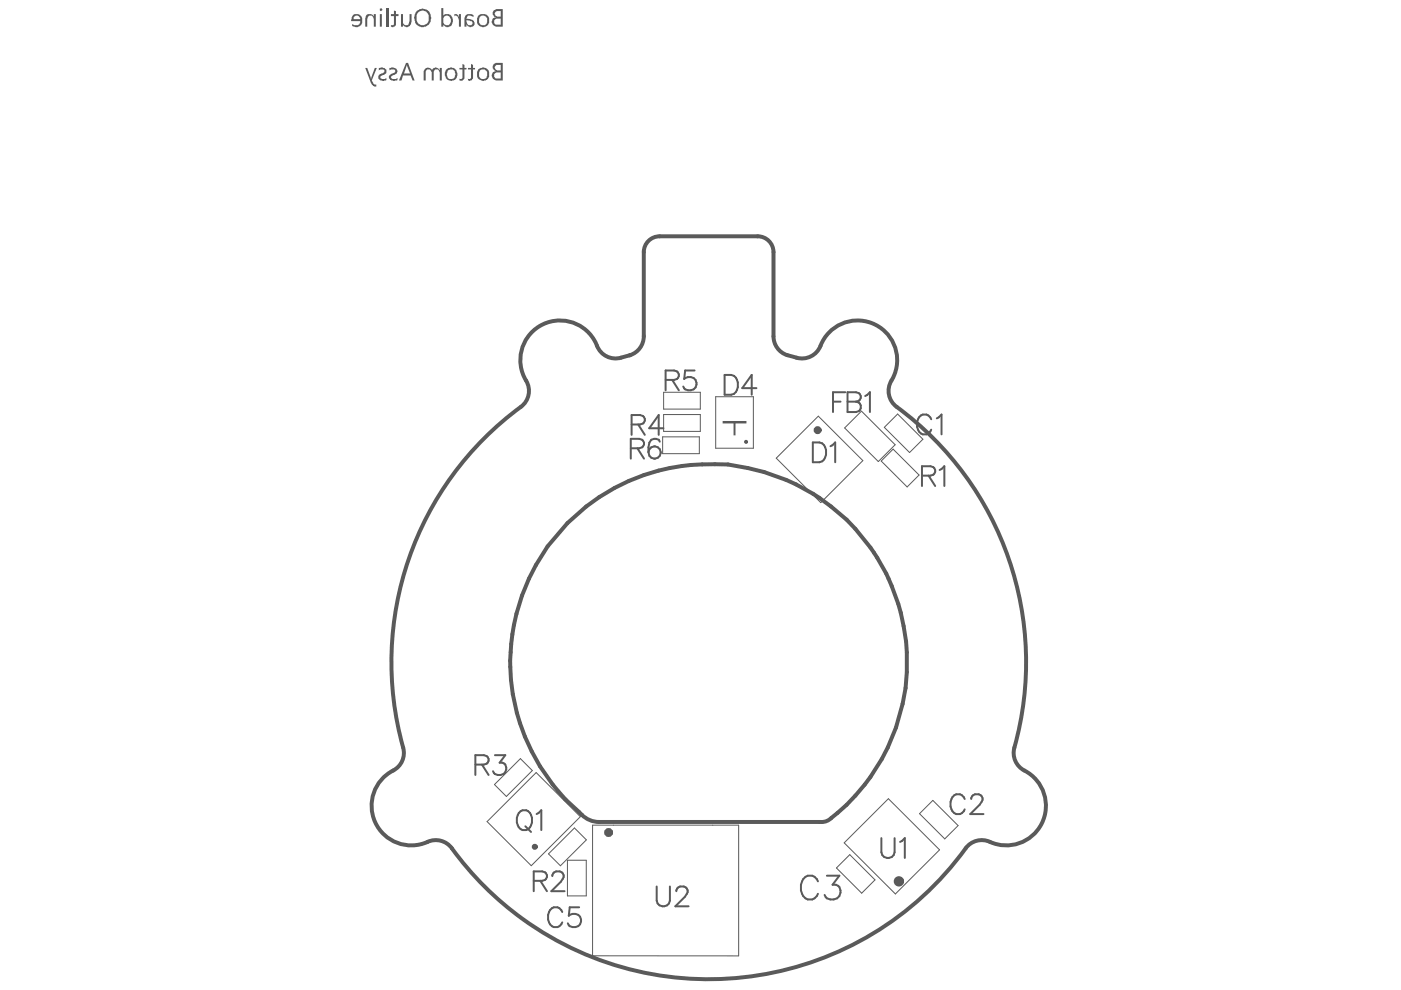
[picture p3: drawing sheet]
<svg xmlns="http://www.w3.org/2000/svg" width="297mm" height="210mm" viewBox="0 0 297 210" stroke-linecap="round" stroke-linejoin="round" font-family="sans-serif">
<path d="M136.5 53.5v17.8M139.9 50.1h20.7M164 53.5v17.8M123.4 172.8a42 42 0 0 1-12.5-47.3 42 42 0 0 1 40.7-27.1l2.7 .1a42.6 42.6 0 0 1 34.8 25.7 42 42 0 0 1-12.9 49.2M127 174.3h47.2" fill="none" stroke="#5a5a5a" stroke-width=".84"/>
<g fill="#5a5a5a">
<path d="M96.3 3h.1a.73 .73 0 0 1 .8 .5l.1-.5h.4v2.7h-.4v-1.5l-.3-.7a.38 .38 0 0 0-.7-.1z"/>
<path d="M85 3h.4v1.6a.65 .65 0 0 0 .6 .7 .65 .65 0 0 0 .7-.5l.1-1.8h.5v1.7a1.03 1.03 0 0 1-.7 .9 1.03 1.03 0 0 1-1-.2l-.2-.2v.5h-.4z"/>
<path d="M83.5 2.2l.5 .1v.7h.5v.4h-.5v1.5a.75 .75 0 0 1-1.1 .8l.1-.4a.35 .35 0 0 0 .4 0 .35 .35 0 0 0 .1-.4v-1.5h-.6v-.4h.6z"/>
<path d="M105 2.6l.3-.3h.9v1.2h-.7a.64 .64 0 0 1-.5-.9zM104.8 4.3l.4-.4h1v1.3h-.7a.68 .68 0 0 1-.6-.2 .68 .68 0 0 1-.1-.7zM104.6 2.3v.2a.98 .98 0 0 0 .5 1.2 .92 .92 0 0 0-.9 .9 .92 .92 0 0 0 .8 .9l1.6 .2v-3.8h-1.4z"/>
<path d="M101.7 3.6a.98 .98 0 0 1 1.3-.1 .98 .98 0 0 1 .2 1.4v.1a.72 .72 0 0 1-1 .3 .95 .95 0 0 1-.5-1.5zM101.5 3.2a1.88 1.88 0 0 0 0 2.1 1.38 1.38 0 0 0 1.8 .1 1.38 1.38 0 0 0 .3-1.8 1.44 1.44 0 0 0-2.1-.4z"/>
<path d="M98.9 4.3l.8 .2a.47 .47 0 0 1 .5 .6 .47 .47 0 0 1-.8 .2l-.4-.3zM98.7 3.3l-.2 .4v2h.4l.1-.5a.8 .8 0 0 0 1.4 .3 .8 .8 0 0 0-.5-1.3l-1-.4a.57 .57 0 0 1 .3-.5 .57 .57 0 0 1 .7 .1l.5 .2-.1-.5-.6-.1a.84 .84 0 0 0-1 .3z"/>
<path d="M93.6 1.7v4h.4v-.5v.1a1.18 1.18 0 0 0 1.4 .3 1.18 1.18 0 0 0 .6-1.3l-.1-.5a1.06 1.06 0 0 0-.8-.8 1.06 1.06 0 0 0-1.1 .4v-1.7zM94.1 3.6l.1-.1a.74 .74 0 0 1 .8-.2 .74 .74 0 0 1 .5 .6 .91 .91 0 0 1-.8 1.4 .74 .74 0 0 1-.7-.8z"/>
<path d="M88.4 2.9a1.4 1.4 0 0 1 1.8-.5 1.4 1.4 0 0 1 .7 1.8 1.33 1.33 0 0 1-1.6 1.1 1.33 1.33 0 0 1-1-1.8zM88.1 2.6v.1a2.11 2.11 0 0 0 0 2.2 1.82 1.82 0 0 0 2.5 .5 1.82 1.82 0 0 0 .6-2.4 1.78 1.78 0 0 0-2.9-.7z"/>
</g>
<path d="M82.1 1.7v4" fill="none" stroke="#5a5a5a" stroke-width=".43"/>
<g fill="#5a5a5a">
<path d="M77.6 3.2a1.2 1.2 0 0 1 1.7 .2v-.4h.4v2.7h-.4v-1.5a.71 .71 0 0 0-.5-.8 .71 .71 0 0 0-.8 .2l-.1 2.1h-.5v-1.9z"/>
<path d="M80.5 1.8a.31 .31 0 0 0 0 .5 .31 .31 0 0 0 .5 0 .31 .31 0 0 0 0-.5l-.1-.1zM80.5 3v2.7h.5v-2.7z"/>
<path d="M75 3.6a.76 .76 0 0 1 .8-.3 .76 .76 0 0 1 .6 .8h-1.4zM74.7 3.4l-.3 1.1h2a.89 .89 0 0 1-1.3 .8l-.4-.2v.3a1.37 1.37 0 0 0 1.9-.2 1.37 1.37 0 0 0-.2-1.9 1.17 1.17 0 0 0-1.7 .1z"/>
</g>
<path d="M139.9 50.1a3.4 3.4 0 0 0-3.4 3.4M160.6 50.1a3.4 3.4 0 0 1 3.4 3.4M136.5 71.3a4.8 4.8 0 0 1-4.5 4.4 4.4 4.4 0 0 1-5.7-3.1 8.4 8.4 0 0 0-11.6-3.6 8.4 8.4 0 0 0-3.2 11.7 4.2 4.2 0 0 1-1.1 5.6 67.3 67.3 0 0 0-24.8 72.9 4.2 4.2 0 0 1-2.2 4.2 8.4 8.4 0 0 0-3.6 11.5 8.4 8.4 0 0 0 11.6 3.4 4.2 4.2 0 0 1 4.4 1.6 67.4 67.4 0 0 0 109.4-.6 4.2 4.2 0 0 1 4.7-.8 8.4 8.4 0 0 0 11.2-4.4 8.4 8.4 0 0 0-4.5-11.1 4.2 4.2 0 0 1-1.5-4.5M164 71.3a4.4 4.4 0 0 0 4.1 4.3 4.3 4.3 0 0 0 5.9-2.3 8.4 8.4 0 0 1 11.5-4.5 8.4 8.4 0 0 1 3.5 11.9 4.2 4.2 0 0 0 1.1 5.6 67.2 67.2 0 0 1 25 72.2M123.4 172.8l.9 .7 1 .5 1.7 .3M176.2 173.4l-.7 .6-1.3 .3" fill="none" stroke="#5a5a5a" stroke-width=".84"/>
<path d="M153.2 89.3h5.1v.5h-2.4v2.5h-.4v-2.5h-2.3z" fill="#5a5a5a"/>
<g fill="none" stroke="#5a5a5a" stroke-width=".21">
<path d="M140.5 92.6h7.8v3.6h-7.8zM140.7 83.2h7.8v3.5h-7.8zM140.7 87.9h7.8v3.6h-7.8zM151.7 84.1h8v10.9h-8zM164.6 97.1l8.9-8.9 9.4 9.5-8.9 8.9zM179.1 90.7l3.5-3.5 7.2 7.1-3.6 3.6zM186.8 97.7l2.6-2.5 5.5 5.5-2.6 2.5zM187.5 90.6l2.8-2.8 5.4 5.3-2.9 2.8zM103.3 174.2l10.4-10.4 9.3 9.4-10.4 10.4zM104.8 166.3l5.5-5.5 2.6 2.6-5.5 5.5zM125.6 175h31v27.7h-31zM179 178.7l9.4-9.4 10.8 10.9-9.4 9.3z"/>
<path d="M195 172.5l2.8-2.8 5.3 5.3-2.8 2.9zM116.3 181l5.5-5.5 2.5 2.6-5.5 5.5zM120.3 182.4h4v7.6h-4zM177.3 184l2.9-2.8 5.3 5.4-2.8 2.8z"/>
</g>
<g fill="none" stroke="#5a5a5a" stroke-width=".42">
<path d="M136.5 53.5v17.8M139.9 50.1h20.7M164 53.5v17.8M147.3 78.6h-2l-.2 1.8a1.49 1.49 0 0 1 2.2-.1 1.49 1.49 0 0 1-.3 2.2 1.49 1.49 0 0 1-2.1-.5M153.6 79.5h1.4a2.29 2.29 0 0 1 1 3.6l-.4 .4-.6 .2h-1.4zM133.7 95h1.8l.6-.2a.97 .97 0 0 0 0-1.6l-.6-.2h-1.8v4.2M133.9 90h1.8l.6-.2a.97 .97 0 0 0 0-1.6l-.6-.2h-1.8v4.2M135.1 95l1.4 2.2M135.3 90l1.4 2.2M139.9 93.6a1.24 1.24 0 0 0-1.8-.4l-.4 .6-.2 2M140.7 90.8h-3l2-2.8v4.2M141.1 80.6h1.8l.6-.2a.97 .97 0 0 0 0-1.6l-.6-.2h-1.8v4.2"/>
<path d="M142.5 80.6l1.4 2.2M160.4 82.3h-3l2-2.8v4.2M172.3 93.8h1.4a2.29 2.29 0 0 1 1 3.6l-.4 .4-.6 .2h-1.4zM176.1 94.6l1-.8v4.2M176.6 85.2h1.6M179.2 83.2h-2.6v4.2M179.7 83.2h1.8l.6 .2a.97 .97 0 0 1 0 1.6l-.6 .2a1.1 1.1 0 0 1 1 1.1 1.1 1.1 0 0 1-1 1.1h-1.8zM179.7 85.2h1.8M183.4 84l1-.8v4.2M197.4 88.9a1.46 1.46 0 0 0-1.4-1.1 1.46 1.46 0 0 0-1.4 1.1 2.37 2.37 0 0 0 1 3.2 1.49 1.49 0 0 0 1.8-1M198.6 88.7l1-.8v4.2M199.2 99.6l1-.8v4.2"/>
<path d="M195.5 100.8h1.8l.6-.2a.97 .97 0 0 0 0-1.5l-.6-.3h-1.8v4.2M196.9 100.8l1.4 2.2M100.8 162.1h1.8l.6-.2a.97 .97 0 0 0 0-1.6l-.6-.2h-1.8v4.2M102.2 162.1l1.4 2.2M104.9 160.1h2.2l-1.2 1.6a1.3 1.3 0 0 1 1.5 1.2 1.3 1.3 0 0 1-1.3 1.4 1.23 1.23 0 0 1-1.6-.8M110 172.4a1.45 1.45 0 0 1 1.4-.6 1.45 1.45 0 0 1 1.2 1 2.37 2.37 0 0 1-1 3.2 1.93 1.93 0 0 1-2-2.6zM111.4 175.2l1.2 1.2M113.8 172.6l1-.8v4.2M123.4 172.8a42 42 0 0 1-12.5-47.3 42 42 0 0 1 40.7-27.1l2.7 .1a42.6 42.6 0 0 1 34.8 25.7 42 42 0 0 1-12.9 49.2M127 174.3h47.2M186.9 177.7v3a1.42 1.42 0 0 0 1.4 1.2 1.42 1.42 0 0 0 1.4-1.2v-3M190.8 178.5l1-.8v4.2"/>
<path d="M204.5 169.4a1.46 1.46 0 0 0-1.4-1 1.46 1.46 0 0 0-1.4 1 2.37 2.37 0 0 0 1 3.2 1.49 1.49 0 0 0 1.8-1M205.9 169.4a1.04 1.04 0 0 1 .8-1h.8a1.03 1.03 0 0 1 .6 1.6l-.4 .6-2 2h2.8M113.2 186.8h1.8l.6-.2a.97 .97 0 0 0 0-1.6l-.6-.2h-1.8v4.2M114.6 186.8l1.4 2.2M117.1 185.8a1.04 1.04 0 0 1 .8-1h.8a1.03 1.03 0 0 1 .6 1.6l-.4 .6-2 2h2.8M119.2 193.4a1.46 1.46 0 0 0-1.4-1.1 1.46 1.46 0 0 0-1.4 1.1 2.37 2.37 0 0 0 1 3.2 1.49 1.49 0 0 0 1.8-1M122.8 192.4h-2l-.2 1.8a1.48 1.48 0 0 1 2.2-.1 1.48 1.48 0 0 1-.2 2.3 1.48 1.48 0 0 1-2.2-.6M139.2 188v3a1.42 1.42 0 0 0 1.4 1.2 1.42 1.42 0 0 0 1.4-1.2v-3M143.4 189a1.04 1.04 0 0 1 .8-1h.8a1.03 1.03 0 0 1 .6 1.6l-.4 .6-2 2h2.8M173.4 186.9a1.75 1.75 0 0 0-1.7-1.3 1.75 1.75 0 0 0-1.6 1.3 2.84 2.84 0 0 0 1.2 3.8 1.79 1.79 0 0 0 2.1-1.2M175.3 185.7h2.7l-1.5 1.9a1.47 1.47 0 0 1 1.6 .7 1.47 1.47 0 0 1-.1 1.7 1.82 1.82 0 0 1-3.2-.3"/>
<circle cx="138.8" cy="95.9" r="1.3"/>
</g>
<g fill="#5a5a5a">
<path d="M99.9 13.6l.4 .2v.6h.4v.3h-.4v1.9l-.2 .4-.4 .2-.5-.1v-.5a.38 .38 0 0 0 .5 .1 .38 .38 0 0 0 .2-.4v-1.6h-.7v-.3h.7z"/>
<path d="M98 13.6l.5 .2v.6h.4v.3h-.4v1.9l-.2 .4-.5 .2-.4-.1v-.5a.38 .38 0 0 0 .4 .1 .38 .38 0 0 0 .2-.4v-1.6h-.6v-.3h.6z"/>
<path d="M90.1 14.5a1.07 1.07 0 0 1 1.5 .4 .77 .77 0 0 1 .7-.6 .77 .77 0 0 1 .8 .5l.1-.4h.5v2.7h-.5v-1.5a.71 .71 0 0 0-.2-.7 .71 .71 0 0 0-.8-.1l-.2 .4v1.9h-.5v-1.5a.7 .7 0 0 0-.3-.8 .7 .7 0 0 0-.8 .1l-.1 2.2h-.5v-2.1z"/>
<path d="M82.6 14.4a1.23 1.23 0 0 1 1.7 .8l-.1 .4-.8 .3a.46 .46 0 0 0-.4 .3 .46 .46 0 0 0 .2 .6h.8l.3-.3v.5a1.15 1.15 0 0 1-1.8-.8l.1-.3 .8-.4a.39 .39 0 0 0 .4-.5 .39 .39 0 0 0-.5-.3h-.4l-.3 .2z"/>
<path d="M80.3 14.4l.7-.1a.86 .86 0 0 1 .8 .4 .86 .86 0 0 1 0 .9l-.8 .4a.39 .39 0 0 0-.3 .5 .39 .39 0 0 0 .5 .3h.4l.3-.3v.5l-.2 .1a1.03 1.03 0 0 1-1.5-.8l.3-.6 .7-.2a.42 .42 0 0 0 .3-.6 .42 .42 0 0 0-.6-.2l-.6 .2z"/>
<path d="M77.4 14.4h.5l.7 2.2 .9-2.2h.4l-1.1 2.7 .3 .5a.43 .43 0 0 0 .7 .3v.3a.93 .93 0 0 1-1.2-.7z"/>
<path d="M105 14l.2-.2h1v1.1h-.6a.65 .65 0 0 1-.6-.2 .65 .65 0 0 1 0-.7zM104.8 15.7l.4-.3h1v1.2h-.7a.75 .75 0 0 1-.7-.9zM104.7 13.6a.87 .87 0 0 0 .4 1.4 1.04 1.04 0 0 0-.8 1.3 1.04 1.04 0 0 0 1.2 .8h1.1v-3.8h-1.5z"/>
<path d="M101.7 15a1 1 0 0 1 1.6 .4 1 1 0 0 1-1 1.4 .98 .98 0 0 1-.6-1.5zM101.4 14.7v.1a1.4 1.4 0 0 0 0 1.8 1.4 1.4 0 0 0 1.7 .4 1.3 1.3 0 0 0 .6-1.5 1.34 1.34 0 0 0-2.2-.8z"/>
<path d="M95 14.9a.96 .96 0 0 1 1.1-.1 .96 .96 0 0 1 .5 1v.1a.93 .93 0 0 1-1.2 .8 .93 .93 0 0 1-.6-1.3zM94.5 14.8a1.54 1.54 0 0 0 .7 2.3h.1a1.39 1.39 0 0 0 1.5-.6 1.39 1.39 0 0 0 0-1.6v-.1a1.43 1.43 0 0 0-2.3 0z"/>
<path d="M86.2 13.9l.1-.1 .6 1.8h-1.2zM86.1 13.3l-1.5 3.8h.5l.3-1.1h1.6l.5 1.1h.4l-1.4-3.8z"/>
</g>
<g fill="none" stroke="#5a5a5a" stroke-width="1.1">
<circle cx="129" cy="176.5" r=".42"/>
<circle cx="190.6" cy="186.9" r=".53"/>
</g>
<g fill="none" stroke="#5a5a5a" stroke-width=".42">
<path d="M139.9 50.1a3.4 3.4 0 0 0-3.4 3.4M160.6 50.1a3.4 3.4 0 0 1 3.4 3.4M136.5 71.3a4.8 4.8 0 0 1-4.5 4.4 4.4 4.4 0 0 1-5.7-3.1 8.4 8.4 0 0 0-11.6-3.6 8.4 8.4 0 0 0-3.2 11.7 4.2 4.2 0 0 1-1.1 5.6 67.3 67.3 0 0 0-24.8 72.9 4.2 4.2 0 0 1-2.2 4.2 8.4 8.4 0 0 0-3.6 11.5 8.4 8.4 0 0 0 11.6 3.4 4.2 4.2 0 0 1 4.4 1.6 67.4 67.4 0 0 0 109.4-.6 4.2 4.2 0 0 1 4.7-.8 8.4 8.4 0 0 0 11.2-4.4 8.4 8.4 0 0 0-4.5-11.1 4.2 4.2 0 0 1-1.5-4.5M164 71.3a4.4 4.4 0 0 0 4.1 4.3 4.3 4.3 0 0 0 5.9-2.3 8.4 8.4 0 0 1 11.5-4.5 8.4 8.4 0 0 1 3.5 11.9 4.2 4.2 0 0 0 1.1 5.6 67.2 67.2 0 0 1 25 72.2M123.4 172.8l.9 .7 1 .5 1.7 .3M176.2 173.4l-.7 .6-1.3 .3"/>
<circle cx="158.2" cy="93.7" r=".21"/>
</g>
<g fill="none" stroke="#5a5a5a" stroke-width=".84">
<circle cx="173.4" cy="91.2" r=".42"/>
<circle cx="113.4" cy="179.5" r=".21"/>
</g>
</svg>
